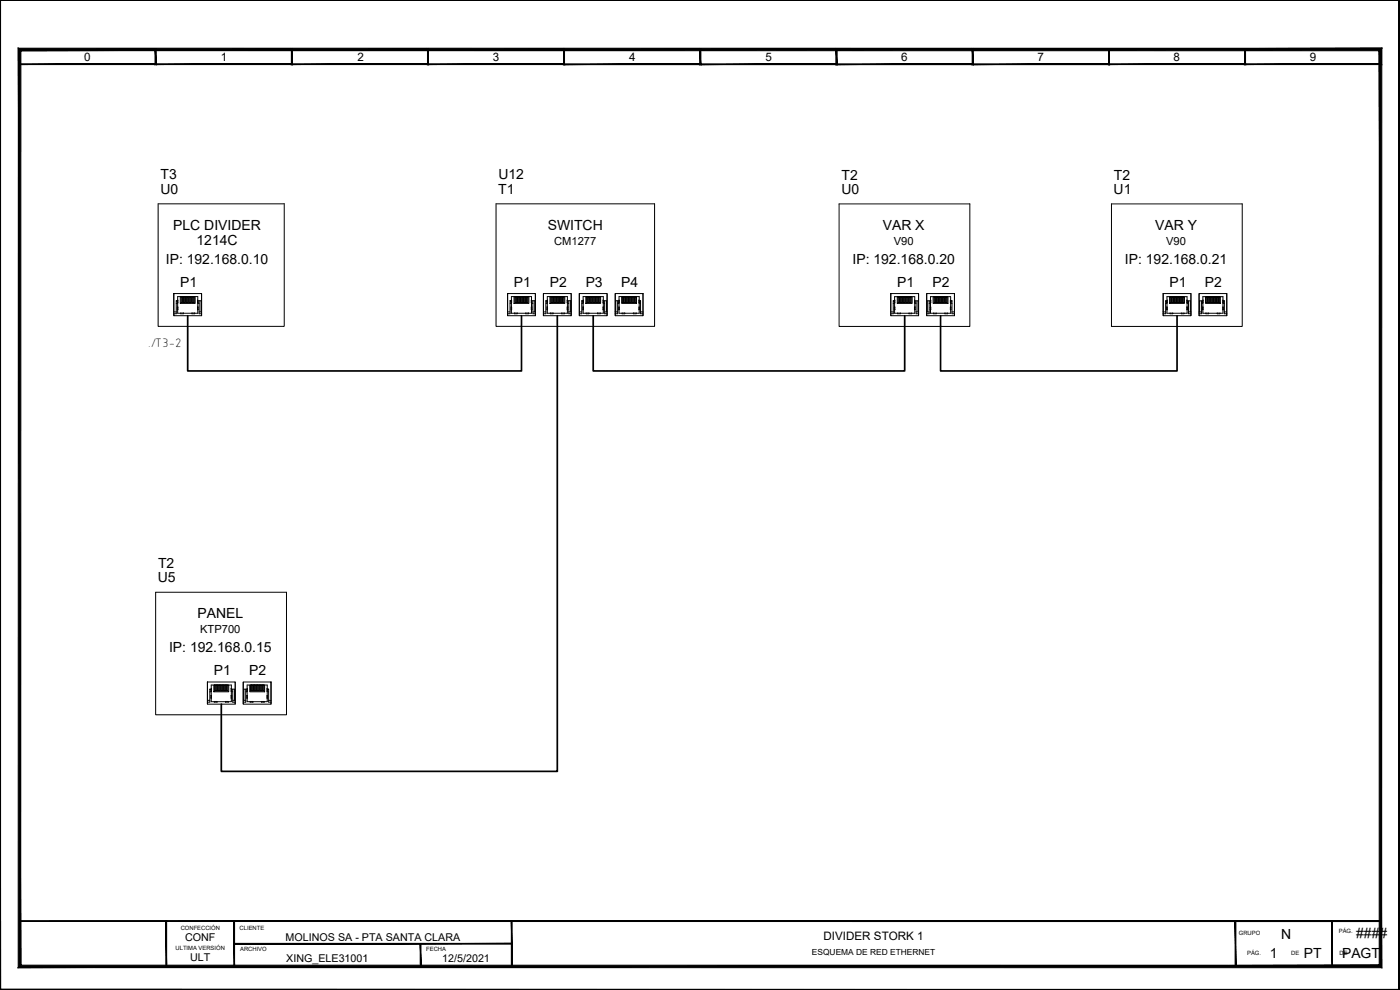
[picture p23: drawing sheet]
<svg xmlns="http://www.w3.org/2000/svg" width="420mm" height="297mm" viewBox="0 0 420 297" stroke-linecap="round" stroke-linejoin="round" font-family="sans-serif">
<defs><g id="words">
<g font-size="4.2">
<text x="48.2" y="53.9">T3</text>
<text x="149.6" y="53.9">U12</text>
<text x="252.6" y="53.9">T2</text>
<text x="334.3" y="53.9">T2</text>
<text x="48.1" y="58.2">U0</text>
<text x="149.5" y="58.2">T1</text>
<text x="252.5" y="58.2">U0</text>
<text x="334.2" y="58.2">U1</text>
<text x="52" y="68.9">PLC DIVIDER</text>
<text x="164.4" y="68.9">SWITCH</text>
<text x="264.9" y="68.9">VAR X</text>
<text x="346.7" y="68.9">VAR Y</text>
<text x="59" y="73.5">1214C</text>
<text x="49.8" y="79.1">IP: 192.168.0.10</text>
<text x="255.8" y="79.1">IP: 192.168.0.20</text>
<text x="337.6" y="79.1">IP: 192.168.0.21</text>
<text x="54.1" y="86">P1</text>
<text x="154.2" y="86">P1</text>
<text x="165" y="86">P2</text>
<text x="175.8" y="86">P3</text>
<text x="186.4" y="86">P4</text>
<text x="269.2" y="86">P1</text>
<text x="279.9" y="86">P2</text>
<text x="351" y="86">P1</text>
<text x="361.6" y="86">P2</text>
<text x="47.5" y="170.4">T2</text>
<text x="47.4" y="174.7">U5</text>
<text x="59.2" y="185.4">PANEL</text>
<text x="50.7" y="195.7">IP: 192.168.0.15</text>
<text x="64.1" y="202.5">P1</text>
<text x="74.8" y="202.5">P2</text>
<text x="384.5" y="281.6">N</text>
<text x="407" y="281.3">####</text>
<text x="381.1" y="287.5">1</text>
<text x="391.3" y="287.5">PT</text>
<text x="402.8" y="287.5">PAGT</text>
</g>
<text font-size="3.9" x="44.5" y="104.2">./T3-2</text>
<g font-size="3.5">
<text x="25.3" y="18.4">0</text>
<text x="66.3" y="18.4">1</text>
<text x="107.3" y="18.4">2</text>
<text x="147.9" y="18.4">3</text>
<text x="188.8" y="18.4">4</text>
<text x="229.7" y="18.4">5</text>
<text x="270.5" y="18.4">6</text>
<text x="311.4" y="18.4">7</text>
<text x="352.2" y="18.4">8</text>
<text x="393.1" y="18.4">9</text>
<text x="247.1" y="282.1">DIVIDER STORK 1</text>
</g>
<g font-size="3.4">
<text x="166.3" y="73.5">CM1277</text>
<text x="268.2" y="73.5">V90</text>
<text x="350" y="73.5">V90</text>
<text x="60.1" y="190.1">KTP700</text>
</g>
<g font-size="3.2">
<text x="55.5" y="282.3">CONF</text>
<text x="85.7" y="282.3">MOLINOS SA - PTA SANTA CLARA</text>
<text x="57" y="288.3">ULT</text>
<text x="85.9" y="288.6">XING_ELE31001</text>
<text x="132.7" y="288.6">12/5/2021</text>
</g>
<text font-size="2.5" x="243.7" y="286.6">ESQUEMA DE RED ETHERNET</text>
<g font-size="1.8">
<text x="54.2" y="279">CONFECCIÓN</text>
<text x="71.9" y="279">CLIENTE</text>
<text x="371.8" y="280.6">GRUPO</text>
<text x="401.8" y="279.8">PÁG.</text>
<text x="52.7" y="285">ULTIMA VERSIÓN</text>
<text x="72.1" y="285.3">ARCHIVO</text>
<text x="127.9" y="285.3">FECHA</text>
<text x="374.3" y="286.6">PÁG.</text>
<text x="387.5" y="286.6">DE</text>
<text x="402" y="286.6">DE</text>
</g>
</g></defs>
<g fill="#000" stroke="#000" stroke-width=".3">
<path d="M0 .1h419.9zM0 .1h419.9z"/>
<path d="M5.7 19.4h41.1l-.2-.3zM5.9 19.1h40.7l-40.9 .3zM5.7 14.7v4.7l.2-.3zM5.7 14.7l.2 .3v4.1zM5.7 14.7l.2 .3 40.9-.3zM5.9 15l40.9-.3-.2 .3zM46.8 14.7l-.2 .3 .2 4.4zM46.6 15l.2 4.4-.2-.3z"/>
<path d="M46.6 19.4h41.1l-.2-.3zM46.6 19.4l.2-.3h40.7zM46.6 14.7v4.7l.2-.3zM46.6 14.7l.2 .3v4.1zM46.6 14.7l.2 .3 40.9-.3zM46.8 15l40.9-.3-.2 .3zM87.7 14.7l-.2 .3 .2 4.4zM87.5 15l.2 4.4-.2-.3z"/>
<path d="M87.5 19.4h41.1l-.2-.3zM87.7 19.1h40.7l-40.9 .3zM87.5 14.7v4.7l.2-.3zM87.5 14.7l.2 .3v4.1zM87.5 14.7l.2 .3 40.9-.3zM87.7 15l40.9-.3-.2 .3zM128.6 14.7l-.2 .3 .2 4.4zM128.4 15l.2 4.4-.2-.3z"/>
<path d="M128.3 19.4h41.1l-.2-.3zM128.5 19.1h40.7l-40.9 .3zM128.3 14.7v4.7l.2-.3zM128.3 14.7l.2 .3v4.1zM128.3 14.7l.2 .3 40.9-.3zM128.5 15l40.9-.3-.2 .3zM169.4 14.7l-.2 .3 .2 4.4zM169.2 15l.2 4.4-.2-.3z"/>
<path d="M169.2 19.4h41.1l-.2-.2zM169.2 19.4l.2-.2h40.7zM169.2 14.7v4.7l.2-.2zM169.2 14.7l.2 .3v4.2zM169.2 14.7l.2 .3 40.9-.3zM169.4 15l40.9-.3-.2 .3zM210.3 14.7l-.2 .3 .2 4.4zM210.1 15l.2 4.4-.2-.2z"/>
<path d="M210 19.4h41.2l-.3-.2zM210.3 19.2h40.6l-40.9 .2zM210 14.7v4.7l.3-.2zM210 14.7l.3 .3v4.2zM210 14.7l.3 .3 40.9-.3zM210.3 15l40.9-.3-.3 .3zM251.2 14.7l-.3 .3 .3 4.4zM250.9 15l.3 4.4-.3-.2z"/>
<path d="M250.9 19.4h41.2l-.3-.2zM250.9 19.4l.3-.2h40.6zM250.9 14.7v4.7l.3-.2zM250.9 14.7l.3 .3v4.2zM250.9 14.7l.3 .3 40.9-.3zM251.2 15l40.9-.3-.3 .3zM292.1 14.7l-.3 .3 .3 4.4zM291.8 15l.3 4.4-.3-.2z"/>
<path d="M291.8 19.4h41.1l-.2-.2zM291.8 19.4l.2-.2h40.7zM291.8 14.7v4.7l.2-.2zM291.8 14.7l.2 .3v4.2zM291.8 14.7l.2 .3 40.9-.3zM292 15l40.9-.3-.2 .3zM332.9 14.7l-.2 .3 .2 4.4zM332.7 15l.2 4.4-.2-.2z"/>
<path d="M332.7 19.4h41.1l-.2-.3zM332.9 19.1h40.7l-40.9 .3zM332.7 14.7v4.7l.2-.3zM332.7 14.7l.2 .3v4.1zM332.7 14.7l.2 .3 40.9-.3zM332.9 15l40.9-.3-.2 .3zM373.8 14.7l-.2 .3 .2 4.4zM373.6 15l.2 4.4-.2-.3z"/>
<path d="M373.5 19.4h41.1l-.2-.3zM373.5 19.4l.2-.3h40.7zM373.5 14.7v4.7l.2-.3zM373.5 14.7l.2 .3v4.1zM373.5 14.7l.2 .3 40.9-.3zM373.7 15l40.9-.3-.2 .3zM414.6 14.7l-.2 .3 .2 4.4zM414.4 15l.2 4.4-.2-.3z"/>
<path d="M419.9 .1v296.7zM419.9 .1l.1 296.8zM419.9 .1l.1 296.8z"/>
<path d="M5.8 276.3v.2l408.5-.2zM5.8 276.5l408.5-.2v.2z"/>
<path d="M0 .1v296.9l.2-.2zM0 .1h.2v296.7z"/>
<path d="M5.5 290.3l408.4-.7h-407.7zM5.5 290.3l408.4-.7 .8 .8zM413.9 15.2v274.4l.8 .8zM413.9 15.2l.8-.7v275.9zM6.3 15.2h407.6l.8-.7zM5.5 14.5h409.2l-408.4 .7zM5.5 14.5l.7 275.1 .1-274.4zM5.5 14.5l.7 275.1-.7 .7z"/>
<path d="M49.8 276.4v13.6h.2zM49.8 276.4h.2v13.6z"/>
<path d="M70.2 276.4v13.6h.2zM70.2 276.4h.2v13.6z"/>
<path d="M70.3 283v.3l83.3-.3zM70.3 283.3l83.3-.3v.3z"/>
<path d="M126.1 283.2v6.8h.2zM126.1 283.2h.2v6.8z"/>
<path d="M153.5 276.4v13.7h.2zM153.5 276.4h.2v13.7z"/>
<path d="M370.7 276.4v13.6h.2zM370.7 276.4h.2v13.6z"/>
<path d="M399.7 276.4v13.6h.2zM399.7 276.4h.2v13.6z"/>
<path d="M.2 296.8l419.8 .1zM.2 296.8l419.8 .1-420 .1zM0 297l420-.1zM0 297h420z"/>
</g>
<g fill="none" stroke="#000" stroke-width=".3">
<path d="M0 .1v296.9h420M47.5 61.2h37.8v36.7h-37.8zM148.9 61.2h47.5v36.7h-47.5zM251.8 61.2h39.3v36.7h-39.3zM333.6 61.2h39.2v36.7h-39.2zM52.2 88.1h8.3v6.6h-8.3zM52.2 88.1v6.6M52.2 93.6h.7M52.9 91h.4M53 90.2l.2 .1M53.2 90.2v.7h.2M53.3 90.2h-.4v3.9h-.7"/>
<path d="M53.3 90.1h.1M53.4 92.1h-.2v.8h.2M54.1 89h4.5v2h-4.5zM54.2 94h-.9v-5h6.1v5h-1M54.2 93.9h.9v.2h-.9zM54.3 89h.4v1.8h-.4zM54.8 89h.3v1.8h-.3zM55.1 94h2.5M55.2 89h.4v1.8h-.4zM55.7 89h.3v1.8h-.3zM56.2 89h.3v1.8h-.3zM56.6 89h.4v1.8h-.4z"/>
<path d="M57.1 89h.3v1.8h-.3zM57.5 89h.4v1.8h-.4zM57.6 93.9h.8v.2h-.8zM58 89h.3v1.8h-.3zM59.3 92.1h.2v.8h-.2zM59.4 90.1l-.1 .8h.2v-.7M59.4 90.2h.9v3.4M59.4 91h.4M59.8 90.2v3.9h.7M59.8 93.6h.7M60.5 88.1v6.6M152.3 88.1h8.4v6.6h-8.4z"/>
<path d="M152.3 93.6h.8M152.3 88.1v6.6M153.1 91h.4M153.2 90.2l.2 .1M153.4 90.2v.7h.1M153.5 90.2h-.4v3.9h-.8M153.5 90.1h.1M153.5 92.1h-.1v.8h.1M154.3 89h4.4v2h-4.4zM154.4 93.9h.8v.2h-.8zM154.4 94h-.9v-5h6v5h-.9M154.5 89h.3v1.8h-.3z"/>
<path d="M155 89h.3v1.8h-.3zM155.2 94h2.6M155.4 89h.4v1.8h-.4zM155.9 89h.3v1.8h-.3zM156.3 89h.4v1.8h-.4zM156.8 89h.3v1.8h-.3zM157.2 89h.4v1.8h-.4zM157.7 89h.3v1.8h-.3zM157.8 93.9h.8v.2h-.8zM158.2 89h.3v1.8h-.3zM159.4 92.1h.2v.8h-.2zM159.5 91h.4"/>
<path d="M159.5 90.1l-.1 .8h.2v-.7M159.5 90.2h1v3.4M159.9 90.2v3.9h.8M159.9 93.6h.8M160.7 88.1v6.6M163.1 88.1h8.3v6.6h-8.3zM163.1 93.6h.7M163.1 88.1v6.6M163.8 91h.5M163.9 90.2l.2 .1M164.1 92.1h.2v.8h-.2zM164.3 90.2h-.5v3.9h-.7"/>
<path d="M164.3 90.1v.8h-.2v-.7M165 89h4.5v2h-4.5zM165.2 93.9h.8v.2h-.8zM165.2 94h-.9v-5h6v5h-.9M165.3 89h.3v1.8h-.3zM165.7 89h.4v1.8h-.4zM166 94h2.6M166.2 89h.3v1.8h-.3zM166.6 89h.4v1.8h-.4zM167.1 89h.3v1.8h-.3zM167.6 89h.3v1.8h-.3zM168 89h.3v1.8h-.3z"/>
<path d="M168.5 89h.3v1.8h-.3zM168.6 93.9h.8v.2h-.8zM168.9 89h.4v1.8h-.4zM170.2 92.1h.2v.8h-.2zM170.3 91h.4M170.3 90.1l-.1 .8h.2v-.7M170.3 90.2h1v3.4M170.7 90.2v3.9h.7M170.7 93.6h.7M171.4 88.1v6.6M173.9 88.1h8.3v6.6h-8.3zM173.9 93.6h.7"/>
<path d="M173.9 88.1v6.6M174.6 91h.4M174.7 90.2l.2 .1M174.9 92.1h.2v.8h-.2zM175 90.2h-.4v3.9h-.7M175 90.1l.1 .8h-.2v-.7M175.8 89h4.5v2h-4.5zM175.9 93.9h.8v.2h-.8zM175.9 94h-.9v-5h6.1v5h-1M176 89h.4v1.8h-.4zM176.5 89h.3v1.8h-.3zM176.7 94h2.6"/>
<path d="M177 89h.3v1.8h-.3zM177.4 89h.3v1.8h-.3zM177.9 89h.3v1.8h-.3zM178.3 89h.4v1.8h-.4zM178.8 89h.3v1.8h-.3zM179.2 89h.4v1.8h-.4zM179.3 93.9h.8v.2h-.8zM179.7 89h.3v1.8h-.3zM181 92.1h.1v.8h-.1zM181.1 91h.4M181.1 90.1l-.1 .8h.1v-.7M181.1 90.2h.9v3.4"/>
<path d="M181.5 90.2v3.9h.7M181.5 93.6h.7M182.2 88.1v6.6M184.6 88.1h8.4v6.6h-8.4zM184.6 93.6h.8M184.6 88.1v6.6M185.4 90.2v3.9h-.8M185.4 91h.4M185.7 92.1h.2v.8h-.2zM185.8 90.1l.1 .8h-.2v-.7M185.8 90.2h-1v3.4M186.6 89h4.4v2h-4.4z"/>
<path d="M186.7 93.9h.8v.2h-.8zM186.7 94h-.9v-5h6v5h-.9M186.8 89h.3v1.8h-.3zM187.3 89h.3v1.8h-.3zM187.5 94h2.6M187.7 89h.4v1.8h-.4zM188.2 89h.3v1.8h-.3zM188.6 89h.4v1.8h-.4zM189.1 89h.3v1.8h-.3zM189.5 89h.4v1.8h-.4zM190 89h.4v1.8h-.4zM190.1 93.9h.8v.2h-.8z"/>
<path d="M190.5 89h.3v1.8h-.3zM191.7 92.1h.2v.8h-.2zM191.8 90.2h.4v3.9h.8M191.8 91h.4M191.8 90.1l-.1 .8h.2v-.7M192.2 90.2l-.3 .1M192.2 93.6h.8M193 88.1v6.6M267.3 88.1h8.4v6.6h-8.4zM267.3 93.6h.8M267.3 88.1v6.6M268.1 91h.4"/>
<path d="M268.2 90.3h.2M268.4 92.1h.2v.8h-.2zM268.5 90.3h-.4v3.8h-.8M268.5 90.1l.1 .8h-.2v-.6M269.3 89h4.4v2h-4.4zM269.4 93.9h.8v.2h-.8zM269.4 94h-.9v-5h6v5h-.9M269.5 89h.4v1.8h-.4zM270 89h.3v1.8h-.3zM270.2 94h2.6M270.4 89h.4v1.8h-.4zM270.9 89h.3v1.8h-.3z"/>
<path d="M271.3 89h.4v1.8h-.4zM271.8 89h.3v1.8h-.3zM272.2 89h.4v1.8h-.4zM272.7 89h.3v1.8h-.3zM272.8 93.9h.8v.2h-.8zM273.2 89h.3v1.8h-.3zM274.4 92.1h.2v.8h-.2zM274.5 91h.4M274.5 90.1l-.1 .8h.2v-.6M274.5 90.3h1v3.3M274.9 90.3v3.8h.8M274.9 93.6h.8"/>
<path d="M275.7 88.1v6.6M278.1 88.1h8.3v6.6h-8.3zM278.1 93.6h.7M278.1 88.1v6.6M278.8 90.3v3.8h-.7M278.8 91h.5M279.2 92.1h.1v.8h-.1zM279.3 90.1v.8h-.1v-.6M279.3 90.3h-1v3.3M280 89h4.5v2h-4.5zM280.2 93.9h.8v.2h-.8zM280.2 94h-.9v-5h6v5h-.9"/>
<path d="M280.3 89h.3v1.8h-.3zM280.7 89h.4v1.8h-.4zM281 94h2.6M281.2 89h.3v1.8h-.3zM281.6 89h.4v1.8h-.4zM282.1 89h.3v1.8h-.3zM282.6 89h.3v1.8h-.3zM283 89h.4v1.8h-.4zM283.5 89h.3v1.8h-.3zM283.6 93.9h.8v.2h-.8zM283.9 89h.4v1.8h-.4zM285.2 92.1h.2v.8h-.2z"/>
<path d="M285.3 90.3h.4v3.8h.7M285.3 91h.4M285.3 90.1l-.1 .8h.2v-.6M285.6 90.3h-.2M285.7 93.6h.7M286.4 88.1v6.6M349.1 88.1h8.3v6.6h-8.3zM349.1 93.6h.7M349.1 88.1v6.6M349.8 91h.4M349.9 90.3h.2M350.1 92.1h.2v.8h-.2z"/>
<path d="M350.2 90.3h-.4v3.8h-.7M350.2 90.1l.1 .8h-.2v-.6M351 89h4.5v2h-4.5zM351.1 93.9h.9v.2h-.9zM351.1 94h-.9v-5h6.1v5h-1M351.2 89h.4v1.8h-.4zM351.7 89h.3v1.8h-.3zM352 94h2.5M352.2 89h.3v1.8h-.3zM352.6 89h.4v1.8h-.4zM353.1 89h.3v1.8h-.3zM353.5 89h.4v1.8h-.4z"/>
<path d="M354 89h.3v1.8h-.3zM354.5 89h.3v1.8h-.3zM354.5 93.9h.8v.2h-.8zM354.9 89h.3v1.8h-.3zM356.2 92.1h.2v.8h-.2zM356.3 91h.4M356.3 90.1l-.1 .8h.2v-.6M356.3 90.3h.9v3.3M356.7 90.3v3.8h.7M356.7 93.6h.7M357.4 88.1v6.6M359.9 88.1h8.3v6.6h-8.3z"/>
<path d="M359.9 93.6h.7M359.9 88.1v6.6M360.6 90.3v3.8h-.7M360.6 91h.4M360.9 92.1h.2v.8h-.2zM361 90.1l.1 .8h-.2v-.6M361 90.3h-1v3.3M361.8 89h4.4v2h-4.4zM361.9 93.9h.8v.2h-.8zM361.9 94h-.9v-5h6v5h-.9M362 89h.4v1.8h-.4zM362.5 89h.3v1.8h-.3z"/>
<path d="M362.7 94h2.6M362.9 89h.4v1.8h-.4zM363.4 89h.3v1.8h-.3zM363.9 89h.3v1.8h-.3zM364.3 89h.3v1.8h-.3zM364.8 89h.3v1.8h-.3zM365.2 89h.3v1.8h-.3zM365.3 93.9h.8v.2h-.8zM365.7 89h.3v1.8h-.3zM367 92.1h.1v.8h-.1zM367 90.3h.5v3.8h.7M367 91h.5"/>
<path d="M367 90.1v.8h.1v-.6M367.3 90.3h-.2M367.5 93.6h.7M368.2 88.1v6.6M46.7 177.7h39.3v36.8h-39.3zM62.3 204.6h8.3v6.7h-8.3zM62.3 204.6v6.7M62.3 210.1h.7M63 207.6h.4M63.1 206.8l.2 .1M63.3 208.7h.2v.8h-.2zM63.4 206.8h-.4v3.9h-.7"/>
<path d="M63.4 206.6l.1 .8h-.2v-.6M64.2 205.5h4.4v2.1h-4.4zM64.3 210.5h-.9v-5h6v5h-.9M64.3 210.5h.8v.2h-.8zM64.4 205.5h.3v1.8h-.3zM64.9 205.5h.3v1.8h-.3zM65.1 210.5h2.6M65.3 205.5h.4v1.8h-.4zM65.8 205.5h.3v1.8h-.3zM66.3 205.5h.3v1.8h-.3zM66.7 205.5h.3v1.8h-.3zM67.2 205.5h.3v1.8h-.3z"/>
<path d="M67.6 205.5h.3v1.8h-.3zM67.7 210.5h.8v.2h-.8zM68.1 205.5h.3v1.8h-.3zM69.4 208.7h.1v.8h-.1zM69.4 206.6v.8h.1v-.6M69.4 206.8h1v3.3M69.4 207.6h.4M69.8 206.8v3.9h.8M69.8 210.1h.8M70.6 204.6v6.7M73 204.6h8.3v6.7h-8.3zM73 210.1h.7"/>
<path d="M73 204.6v6.7M73.7 206.8v3.9h-.7M73.7 207.6h.5M74.1 206.8v.6h.1M74.2 206.8h-1v3.3M74.2 206.6h.1M74.2 208.7h-.1v.8h.1M75 205.5h4.4v2.1h-4.4zM75.1 210.5h.8v.2h-.8zM75.1 210.5h-.9v-5h6v5h-.9M75.2 205.5h.3v1.8h-.3zM75.6 205.5h.4v1.8h-.4z"/>
<path d="M75.9 210.5h2.6M76.1 205.5h.3v1.8h-.3zM76.6 205.5h.3v1.8h-.3zM77 205.5h.3v1.8h-.3zM77.5 205.5h.3v1.8h-.3zM77.9 205.5h.4v1.8h-.4zM78.4 205.5h.3v1.8h-.3zM78.5 210.5h.8v.2h-.8zM78.8 205.5h.4v1.8h-.4zM80.1 208.7h.2v.8h-.2zM80.2 206.8h.4v3.9h.7M80.2 207.6h.4"/>
<path d="M80.2 206.6l-.1 .8h.2v-.6M80.5 206.8l-.2 .1M80.6 210.1h.7M81.3 204.6v6.7M5.8 276.4h44.1v13.6h-44.1z"/>
</g>
<path d="M56.3 94.7v16.6h100.2v-16.6M167.3 94.7v136.7h-100.9v-20.1M178 94.7v16.6h93.5v-16.6M282.3 94.7v16.6h71v-16.6" fill="none" stroke="#000" stroke-width=".51"/>
<use href="#words"/>
</svg>
